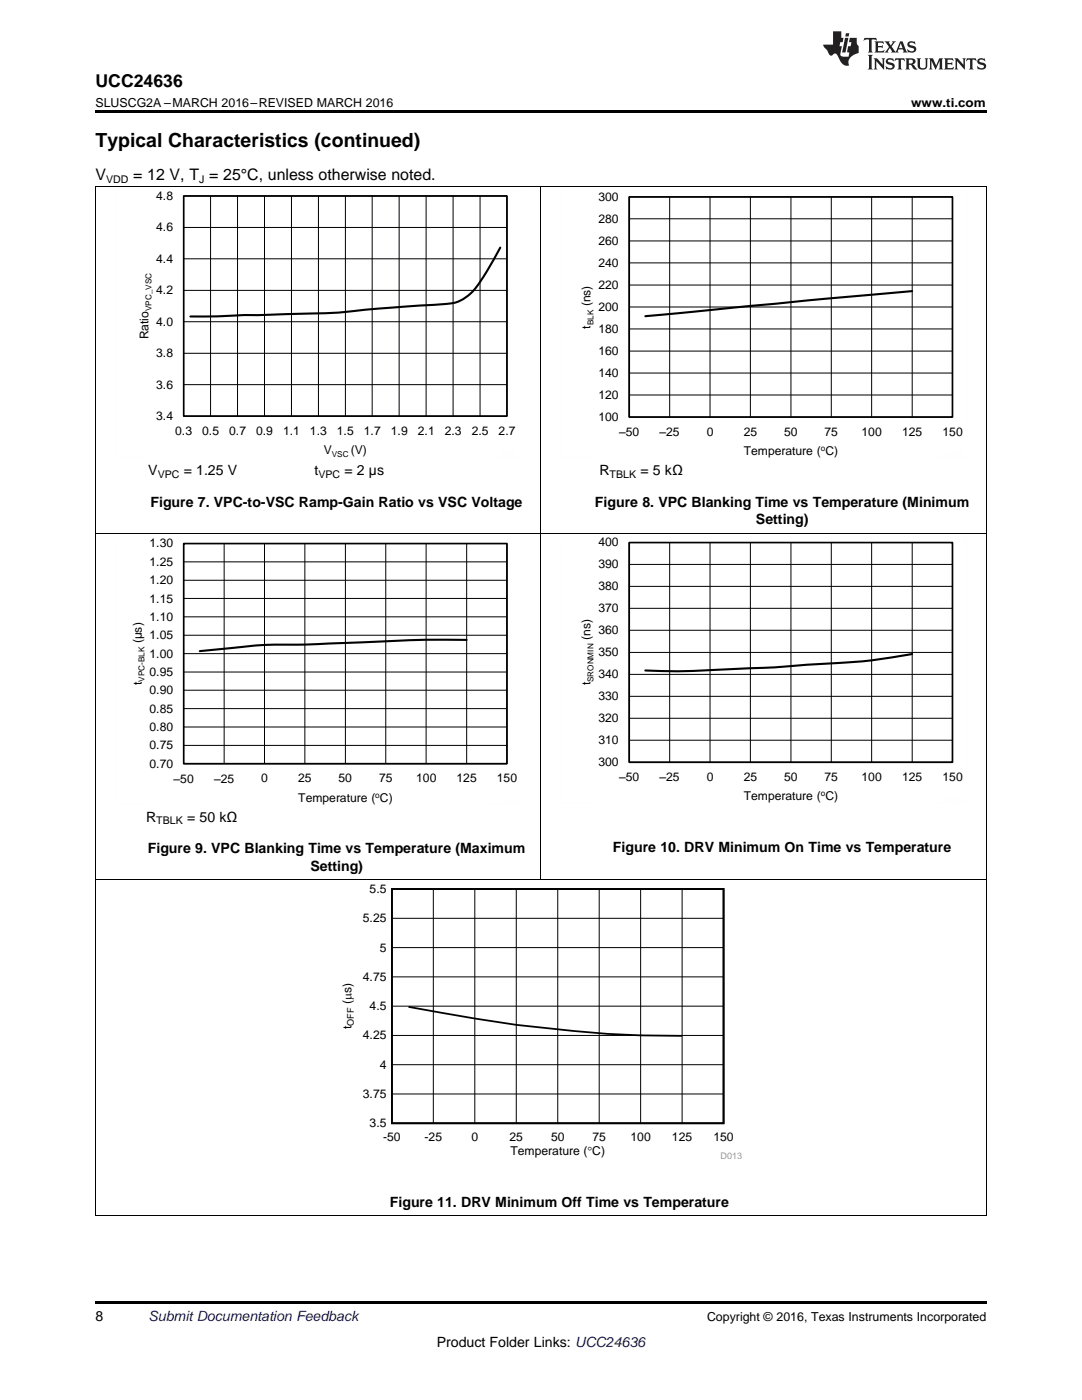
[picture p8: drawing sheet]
<svg xmlns="http://www.w3.org/2000/svg" width="216mm" height="279mm" viewBox="0 0 216 279" stroke-linecap="round" stroke-linejoin="round" font-family="sans-serif">
<defs><g id="words">
<text font-size="3.9" x="19" y="29.3">Typical Characteristics (continued)</text>
<text font-size="3.5" x="19" y="17.3">UCC24636</text>
<g font-size="3.2">
<text x="19" y="36">V</text>
<text x="26.6" y="36">= 12 V, T = 25°C, unless otherwise noted.</text>
</g>
<g font-size="2.8">
<text x="29.6" y="94.8">V</text>
<text x="36.7" y="94.8">= 1.25 V</text>
<text x="62.8" y="94.8">t</text>
<text x="68.7" y="94.8">= 2 µs</text>
<text x="119.6" y="94.8">R</text>
<text x="127.8" y="94.8">= 5 kΩ</text>
<text x="30" y="101.1">Figure 7. VPC-to-VSC Ramp-Gain Ratio vs VSC Voltage</text>
<text x="118.7" y="101.1">Figure 8. VPC Blanking Time vs Temperature (Minimum</text>
<text x="150.8" y="104.7">Setting)</text>
<text x="29.2" y="164">R</text>
<text x="37.3" y="164">= 50 kΩ</text>
<text x="29.5" y="170.3">Figure 9. VPC Blanking Time vs Temperature (Maximum</text>
<text x="61.9" y="173.8">Setting)</text>
<text x="122.3" y="170">Figure 10. DRV Minimum On Time vs Temperature</text>
<text x="77.8" y="240.9">Figure 11. DRV Minimum Off Time vs Temperature</text>
<text x="19" y="263.6">8</text>
<text x="87.1" y="268.9">Product Folder Links: UCC24636</text>
</g>
<text font-size="2.8" fill="#0000c8" x="29.6" y="263.6">Submit Documentation Feedback</text>
<g font-size="2.5">
<text x="19" y="21.4">SLUSCG2A –MARCH 2016–REVISED MARCH 2016</text>
<text x="181.8" y="21.4">www.ti.com</text>
<text x="141.1" y="263.6">Copyright © 2016, Texas Instruments Incorporated</text>
</g>
<g font-size="2.4">
<text x="31.2" y="39.9">4.8</text>
<text x="119.4" y="40.1">300</text>
<text x="31.2" y="46.2">4.6</text>
<text x="119.4" y="44.5">280</text>
<text x="31.2" y="52.4">4.4</text>
<text x="119.4" y="53.3">240</text>
<text x="119.4" y="48.9">260</text>
<text x="31.2" y="58.7">4.2</text>
<text x="119.4" y="57.7">220</text>
<text x="31.2" y="65">4.0</text>
<text x="117.9" y="65.6" transform="rotate(-90 117.9 65.6)">t</text>
<text x="117.9" y="61.1" transform="rotate(-90 117.9 61.1)">(ns)</text>
<text x="119.4" y="62.1">200</text>
<text x="29.6" y="67.7" transform="rotate(-90 29.6 67.7)">Ratio</text>
<text x="31.2" y="71.3">3.8</text>
<text x="119.4" y="70.8">160</text>
<text x="119.4" y="66.5">180</text>
<text x="31.2" y="77.6">3.6</text>
<text x="119.4" y="75.2">140</text>
<text x="31.2" y="83.8">3.4</text>
<text x="119.4" y="79.6">120</text>
<text x="35" y="86.7">0.3</text>
<text x="40.3" y="86.7">0.5</text>
<text x="45.7" y="86.7">0.7</text>
<text x="51.1" y="86.7">0.9</text>
<text x="56.5" y="86.7">1.1</text>
<text x="61.9" y="86.7">1.3</text>
<text x="67.2" y="86.7">1.5</text>
<text x="72.6" y="86.7">1.7</text>
<text x="78" y="86.7">1.9</text>
<text x="83.4" y="86.7">2.1</text>
<text x="88.7" y="86.7">2.3</text>
<text x="94.1" y="86.7">2.5</text>
<text x="99.5" y="86.7">2.7</text>
<text x="119.4" y="84">100</text>
<text x="123.5" y="87">±50</text>
<text x="131.6" y="87">±25</text>
<text x="141" y="86.9">0</text>
<text x="148.4" y="86.9">25</text>
<text x="156.5" y="86.9">50</text>
<text x="164.5" y="86.9">75</text>
<text x="171.9" y="86.9">100</text>
<text x="180" y="86.9">125</text>
<text x="188.1" y="86.9">150</text>
<text x="64.6" y="90.6">V</text>
<text x="70" y="90.6">(V)</text>
<text x="148.4" y="90.8">Temperature ( C)</text>
<text x="29.8" y="112.9">1.25</text>
<text x="29.8" y="109.3">1.30</text>
<text x="119.4" y="113.4">390</text>
<text x="119.4" y="109">400</text>
<text x="29.8" y="116.6">1.20</text>
<text x="119.4" y="117.8">380</text>
<text x="29.8" y="123.9">1.10</text>
<text x="29.8" y="120.2">1.15</text>
<text x="119.4" y="122.2">370</text>
<text x="28.3" y="128.4" transform="rotate(-90 28.3 128.4)">(µs)</text>
<text x="29.8" y="131.2">1.00</text>
<text x="29.8" y="127.6">1.05</text>
<text x="117.9" y="127.7" transform="rotate(-90 117.9 127.7)">(ns)</text>
<text x="119.4" y="131">350</text>
<text x="119.4" y="126.6">360</text>
<text x="28.3" y="136.7" transform="rotate(-90 28.3 136.7)">t</text>
<text x="29.8" y="134.9">0.95</text>
<text x="117.9" y="136.8" transform="rotate(-90 117.9 136.8)">t</text>
<text x="119.4" y="135.3">340</text>
<text x="29.8" y="142.2">0.85</text>
<text x="29.8" y="138.6">0.90</text>
<text x="119.4" y="139.7">330</text>
<text x="29.8" y="149.6">0.75</text>
<text x="29.8" y="145.9">0.80</text>
<text x="119.4" y="148.5">310</text>
<text x="119.4" y="144.1">320</text>
<text x="29.8" y="153.2">0.70</text>
<text x="119.4" y="152.9">300</text>
<text x="123.5" y="155.9">±50</text>
<text x="131.6" y="155.9">±25</text>
<text x="141" y="155.8">0</text>
<text x="148.4" y="155.8">25</text>
<text x="156.5" y="155.8">50</text>
<text x="164.5" y="155.8">75</text>
<text x="171.9" y="155.8">100</text>
<text x="180" y="155.8">125</text>
<text x="188.1" y="155.8">150</text>
<text x="34.6" y="156.2">±50</text>
<text x="42.7" y="156.2">±25</text>
<text x="52.1" y="156.1">0</text>
<text x="59.5" y="160">Temperature ( C)</text>
<text x="59.5" y="156.1">25</text>
<text x="67.6" y="156.1">50</text>
<text x="75.6" y="156.1">75</text>
<text x="83" y="156.1">100</text>
<text x="91.1" y="156.1">125</text>
<text x="99.2" y="156.1">150</text>
<text x="148.4" y="159.6">Temperature ( C)</text>
<text x="73.8" y="178.2">5.5</text>
<text x="72.4" y="184.1">5.25</text>
<text x="75.8" y="189.9">5</text>
<text x="72.4" y="195.8">4.75</text>
<text x="70.2" y="200.4" transform="rotate(-90 70.2 200.4)">(Ps)</text>
<text x="73.8" y="201.6">4.5</text>
<text x="70.2" y="205.4" transform="rotate(-90 70.2 205.4)">t</text>
<text x="72.4" y="207.4">4.25</text>
<text x="75.8" y="213.3">4</text>
<text x="72.4" y="219.1">3.75</text>
<text x="73.8" y="225">3.5</text>
<text x="76.4" y="227.7">-50</text>
<text x="84.7" y="227.7">-25</text>
<text x="94.1" y="227.7">0</text>
<text x="101.7" y="227.7">25</text>
<text x="109.9" y="227.7">50</text>
<text x="118.2" y="227.7">75</text>
<text x="125.8" y="227.7">100</text>
<text x="134.1" y="227.7">125</text>
<text x="142.4" y="227.7">150</text>
<text x="101.8" y="230.5">Temperature (qC)</text>
</g>
<g font-size="2.1">
<text x="21.2" y="36.6">VDD</text>
<text x="39.7" y="36.6">J</text>
<text x="31.5" y="95.4">VPC</text>
<text x="63.5" y="95.4">VPC</text>
<text x="121.6" y="95.4">TBLK</text>
<text x="31.2" y="164.5">TBLK</text>
</g>
<text font-size="1.8" x="70.6" y="204.7" transform="rotate(-90 70.6 204.7)">OFF</text>
<text font-size="1.8" fill="#999" x="143.8" y="231.2">D013</text>
<g font-size="1.6">
<text x="30.2" y="62.1" transform="rotate(-90 30.2 62.1)">VPC_VSC</text>
<text x="118.4" y="64.9" transform="rotate(-90 118.4 64.9)">BLK</text>
<text x="66.2" y="91.2">VSC</text>
<text x="163.8" y="90">o</text>
<text x="28.9" y="136" transform="rotate(-90 28.9 136)">VPC-BLK</text>
<text x="118.4" y="136.1" transform="rotate(-90 118.4 136.1)">SRONMIN</text>
<text x="74.9" y="159.2">o</text>
<text x="163.8" y="158.9">o</text>
</g>
</g></defs>
<path d="M19 259.7h177.8v.5h-177.8z" fill="#000"/>
<path d="M19.1 175.6v67M196.8 175.6v67M19 242.6h177.8" fill="none" stroke="#000" stroke-width=".2"/>
<path d="M67.8 176.5h80.2v54.8h-80.2z" fill-rule="evenodd" fill="#fff"/>
<path d="M78.2 177.4h66.2v46.8h-66.2zM81.5 200.9a287.6 287.6 0 0 0 46.3 5.7l8.3 .1" fill="none" stroke="#000" stroke-width=".35"/>
<g fill="none" stroke="#000" stroke-width=".2">
<path d="M19 37.2h177.8M19.1 37.2v138.4M36.6 39.1h64.6v44h-64.6zM42 39.1v44M47.4 39.1v44M52.8 39.1v44M58.2 39.1v44M63.5 39.1v44M68.9 39.1v44M74.3 39.1v44M79.6 39.1v44M85 39.1v44"/>
<path d="M90.4 39.1v44M95.8 39.1v44M107.9 37.2v138.4M125.5 39.3h64.6v44h-64.6zM133.6 39.3v44M141.7 39.3v44M149.7 39.3v44M157.8 39.3v44M165.9 39.3v44M173.9 39.3v44M182 39.3v44M196.8 37.2v138.4"/>
<path d="M36.6 58h64.6M36.6 51.7h64.6M36.6 45.4h64.6M125.5 56.9h64.6M125.5 52.5h64.6M125.5 48.1h64.6M125.5 43.7h64.6M36.6 76.8h64.6M36.6 70.5h64.6M36.6 64.2h64.6M125.5 78.8h64.6M125.5 74.4h64.6"/>
<path d="M125.5 70.1h64.6M125.5 65.6h64.6M125.5 61.3h64.6M19 106.4h177.8M36.6 108.5h64.6v43.9h-64.6zM36.6 119.4h64.6M36.6 115.8h64.6M36.6 112.1h64.6M44.7 108.5v43.9M52.8 108.5v43.9M60.8 108.5v43.9M68.9 108.5v43.9"/>
<path d="M77 108.5v43.9M85 108.5v43.9M93.1 108.5v43.9M125.5 108.3h64.6v43.8h-64.6zM125.5 117h64.6M125.5 112.6h64.6M133.6 108.3v43.8M141.7 108.3v43.8M149.7 108.3v43.8M157.8 108.3v43.8M165.9 108.3v43.8M173.9 108.3v43.8"/>
<path d="M182 108.3v43.8M36.6 137.7h64.6M36.6 134.1h64.6M36.6 130.4h64.6M36.6 126.8h64.6M36.6 123.1h64.6M125.5 139h64.6M125.5 134.6h64.6M125.5 130.2h64.6M125.5 125.8h64.6M125.5 121.4h64.6M36.6 148.8h64.6"/>
<path d="M36.6 145.1h64.6M36.6 141.4h64.6M125.5 147.7h64.6M125.5 143.3h64.6M19 175.6h177.8M86.5 177.4v46.8M94.7 177.4v46.8M103 177.4v46.8M111.3 177.4v46.8M119.6 177.4v46.8M127.8 177.4v46.8M136.1 177.4v46.8"/>
<path d="M78.2 195h66.2M78.2 189.1h66.2M78.2 183.3h66.2M78.2 218.3h66.2M78.2 212.5h66.2M78.2 206.6h66.2M78.2 200.8h66.2"/>
</g>
<path d="M36.7 39.1h64.4v43.9h-64.4zM125.6 39.3h64.4v43.9h-64.4zM36.7 108.5h64.4v43.9h-64.4zM125.6 108.3h64.4v43.8h-64.4z" fill="none" stroke="#000" stroke-width=".33"/>
<path d="M99.8 49.4a47.6 47.6 0 0 1-5.8 9.1 7.5 7.5 0 0 1-5.6 2.2l-13.2 .9a163 163 0 0 1-20 1.2l-11.8 .3-5.4 .1M182 58.1l-20.2 1.8-33 3.2M93.1 127.7h-9.8l-20.9 .9a128.4 128.4 0 0 0-14.5 .6l-8 .7M182 130.5a141.9 141.9 0 0 1-21.8 2.2l-5.6 .5-10.2 .4a129.2 129.2 0 0 1-15.6 .2" fill="none" stroke="#000" stroke-width=".42"/>
<g fill="none" stroke="#fefefe" stroke-width=".2" stroke-dasharray=".4 .1" stroke-linecap="butt">
<path d="M22.9 38v53.2M35.4 38h68.7M104.1 38v46.2M111.8 38.2v53.2M124.3 38.2h68.7M193 38.2v46.2M22.9 91.2h6.3M97.8 91.2h6.3M111.8 91.4h6.3M186.7 91.4h6.3M22.9 107.4v53.2M35.4 107.4h68.7"/>
<path d="M104.1 107.4v46.2M111.8 107.2v53M124.3 107.2h68.7M193 107.2v46.1M22.9 160.5h6.3M97.8 160.5h6.3M111.8 160.2h6.3M186.7 160.2h6.3"/>
</g>
<path d="M19 22h177.8v.5h-177.8z" fill="#000"/>
<g fill="#231f20">
<path d="M172.5 7.6l-.1 .5 .4-.2h.6v.1v2.1l-.2 .4h.9l-.2-.4v-2.1l.1-.1h.5l.5 .2-.2-.5zM174.5 8.3l.2 .3v1.5l-.2 .4h1.8l.2-.6a1.04 1.04 0 0 1-1.3 .2v-.7h.6l.3 .2v-.6l-.3 .2h-.6v-.6l.8-.1 .4 .3-.2-.5zM176.5 8.3l.9 1.1-.9 1.1h.8l-.2-.2 .4-.7 .5 .7-.2 .2h1.5l-.2-.2 .2-.4h.9l.1 .4-.2 .2h1l-.3-.3-.7-1.9h-.5l-.9 2-.8-1 .9-1h-.8l.1 .3-.4 .5-.3-.6 .1-.2zM179.7 8.6l.4 1h-.7zM181.3 8.4a.63 .63 0 0 0-.2 .7 .63 .63 0 0 0 .6 .4l.6 .2 .1 .2a.75 .75 0 0 1-.7 .4 .75 .75 0 0 1-.6-.5l.1 .7 .1-.1a1.11 1.11 0 0 0 1.5-.6 1.13 1.13 0 0 0-1.2-.8l-.1-.4a1.04 1.04 0 0 1 1.2 .2l-.2-.5-.2 .1-.4-.2zM173.2 10.9l.2 .4v2.2l-.2 .4h1l-.3-.4v-2.2l.3-.4zM174.3 11.6l.3 .4v1.5l-.3 .4h.8l-.2-.4v-1.3l1.5 1.7v-1.9l.2-.4h-.7l.2 .4v.9l-1.1-1.3zM177 11.8a.62 .62 0 0 0-.2 .7 .62 .62 0 0 0 .6 .4l.6 .1 .1 .3a.76 .76 0 0 1-.7 .3 .76 .76 0 0 1-.7-.4l.2 .7 .1-.1a1.11 1.11 0 0 0 1.5-.6 1.13 1.13 0 0 0-1.2-.8l-.1-.4a1.04 1.04 0 0 1 1.2 .2l-.2-.6-.2 .1-.5-.1zM178.7 11.6l-.2 .6a.61 .61 0 0 1 .8-.3v1.6l-.2 .4h.9l-.2-.4v-1.6a.63 .63 0 0 1 .7 .3l-.1-.6zM180.6 11.6l.3 .4v1.5l-.3 .4h1l-.2-.2-.1-.8 .6 .2a.76 .76 0 0 0 1.2 .7l-1-1a.58 .58 0 0 0 .6-.5 .58 .58 0 0 0-.5-.6zM181.4 11.9h.1a.45 .45 0 0 1 .5 .1 .45 .45 0 0 1 .1 .5l-.8 .2zM182.9 11.6l.2 .2a2.17 2.17 0 0 0 .3 1.9 .99 .99 0 0 0 1.6-.6v-1.1l.2-.4h-.7l.2 .2a1.92 1.92 0 0 1-.2 1.8 .6 .6 0 0 1-.9-.5v-1.1l.2-.4zM185.4 11.6l.2 .4v1.5l-.2 .4h.7l-.2-.4v-1.4l.8 1.8 .8-1.8v1.4l-.2 .4h.9l-.2-.4v-1.5l.2-.4h-.8l-.6 1.5-.6-1.5zM188.4 11.6l.2 .4v1.5l-.2 .4h1.8l.1-.6a1.04 1.04 0 0 1-1.2 .1v-.6h.5l.4 .2v-.6l-.4 .2h-.5v-.7h.8l.3 .3-.1-.6zM190.5 11.6l.2 .4v1.5l-.2 .4h.7l-.2-.4v-1.3l1.5 1.7v-1.9l.2-.4h-.7l.2 .4v.9l-1.1-1.3zM192.9 11.6l-.1 .6a.61 .61 0 0 1 .7-.3l.1 1.6-.3 .4h1l-.3-.4 .1-1.6a.63 .63 0 0 1 .7 .3l-.1-.6zM195.2 11.8a.62 .62 0 0 0-.2 .7 .62 .62 0 0 0 .6 .4l.6 .1 .1 .3a.76 .76 0 0 1-.7 .3 .76 .76 0 0 1-.6-.4l.1 .7 .1-.1a1.11 1.11 0 0 0 1.6-.6 1.13 1.13 0 0 0-1.3-.8l-.1-.4a1.04 1.04 0 0 1 1.2 .2l-.1-.6-.2 .1-.5-.1z"/>
<path d="M166.2 6.3v2.6h-1.9v.4l.8 .9a.91 .91 0 0 0 1 .8 .56 .56 0 0 1 .5-.3 .56 .56 0 0 1 .5 .3l.4 .8a1.53 1.53 0 0 0 1.9 1.2 1.54 1.54 0 0 1 1-2.1l.9-.3v-1.4a1.52 1.52 0 0 1-.4-1.6h-1.3l-.2 .8h.5l-.2 .8h-.5l-.1 1v.2l.4 .1-.2 .8a1.93 1.93 0 0 1-1.6-.3l.3-1.8h-.5l.2-.8h.4l.2-.8h-.4v-1.3zM168.6 7.6l-.6 2.9h.7l.6-2.9zM168.8 6.6l-.1 .7h.6l.2-.7z"/>
</g>
<use href="#words"/>
</svg>
